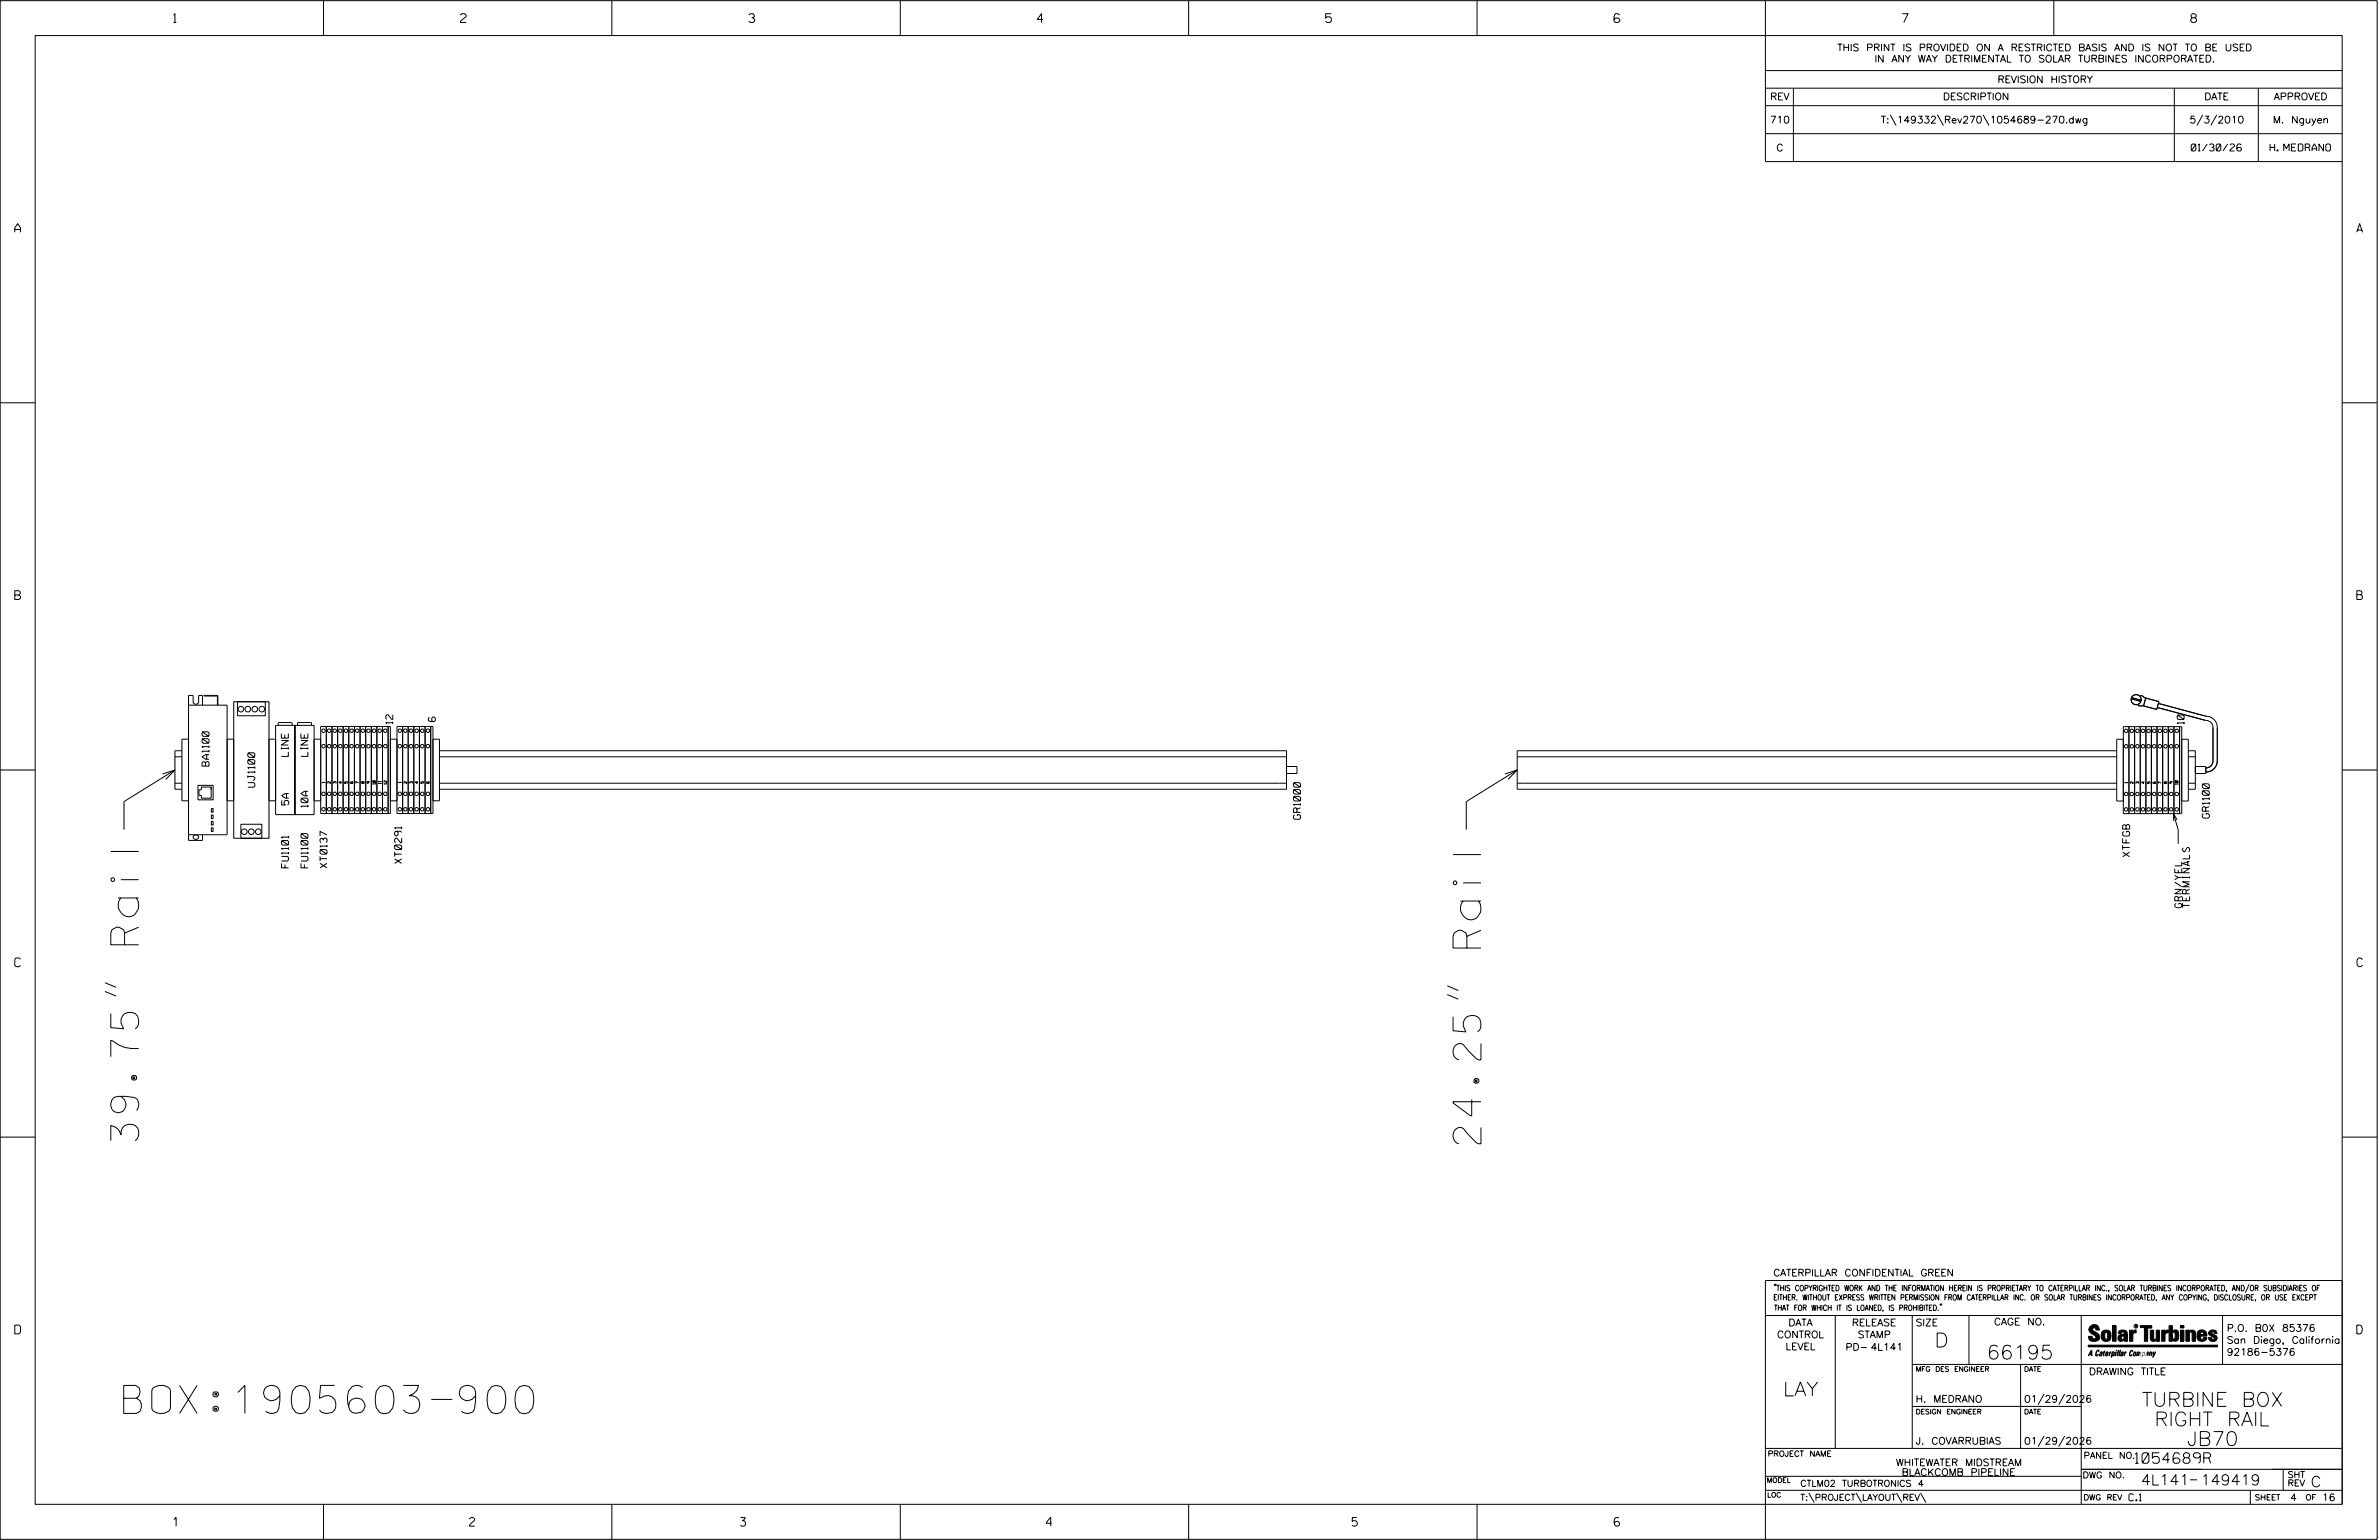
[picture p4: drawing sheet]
<svg xmlns="http://www.w3.org/2000/svg" width="864mm" height="559mm" viewBox="0 0 864 559" stroke-linecap="round" stroke-linejoin="round" font-family="sans-serif">
<defs><g id="words">
<g font-size="10.2">
<text x="50.4" y="413.9" transform="rotate(-90 50.4 413.9)">39.75&quot; Rail</text>
<text x="537.6" y="415" transform="rotate(-90 537.6 415)">24.25&quot; Rail</text>
<text x="44.9" y="512.9">BOX:1905603-900</text>
</g>
<g font-size="5.1">
<text x="702.3" y="488.8">D</text>
<text x="721.2" y="493.2">66195</text>
<text x="647.3" y="506.5">LAY</text>
<text x="777.5" y="510.3">TURBINE BOX</text>
<text x="782.1" y="517.4">RIGHT RAIL</text>
<text x="793.9" y="524.5">JB70</text>
</g>
<g font-size="3.8">
<text x="775.1" y="531">1054689R</text>
<text x="777.2" y="538.9">4L141</text>
<text x="798.8" y="538.9">149419</text>
<text x="838.8" y="539.5">C</text>
</g>
<g font-size="3.2">
<text x="63" y="8.2">1</text>
<text x="167.2" y="8.2">2</text>
<text x="271.8" y="8.2">3</text>
<text x="376.5" y="8.2">4</text>
<text x="481.2" y="8.2">5</text>
<text x="690.6" y="8.2">7</text>
<text x="795.3" y="8.2">8</text>
<text x="5.4" y="84.3">A</text>
<text x="855.5" y="84.3">A</text>
<text x="5.4" y="217.5">B</text>
<text x="855.6" y="217.5">B</text>
<text x="5.4" y="350.8">C</text>
<text x="855.6" y="350.8">C</text>
<text x="5.4" y="484">D</text>
<text x="855.6" y="484">D</text>
<text x="62.8" y="553.8">1</text>
<text x="170.4" y="553.8">2</text>
<text x="268.8" y="553.8">3</text>
<text x="379.8" y="553.8">4</text>
<text x="490.8" y="553.8">5</text>
<text x="585.9" y="553.8">6</text>
</g>
<g font-size="2.5">
<text x="666.9" y="18.5">THIS PRINT IS PROVIDED ON A RESTRICTED BASIS AND IS NOT TO BE USED</text>
<text x="680.5" y="22.6">IN ANY WAY DETRIMENTAL TO SOLAR TURBINES INCORPORATED.</text>
<text x="725.1" y="30">REVISION HISTORY</text>
<text x="642.6" y="36.3">REV</text>
<text x="705.3" y="36.3">DESCRIPTION</text>
<text x="800.2" y="36.3">DATE</text>
<text x="825.4" y="36.3">APPROVED</text>
<text x="642.5" y="44.7">710</text>
<text x="682.8" y="44.7">T:\149332\Rev270\1054689-270.dwg</text>
<text x="794.8" y="44.7">5/3/2010</text>
<text x="825.1" y="44.7">M. Nguyen</text>
<text x="644.8" y="54.8">C</text>
<text x="795.4" y="54.8">01/30/26</text>
<text x="824" y="54.8">H. MEDRANO</text>
<text x="142.6" y="262.7" transform="rotate(-90 142.6 262.7)">12</text>
<text x="158" y="261.8" transform="rotate(-90 158 261.8)">6</text>
<text x="792.9" y="262.7" transform="rotate(-90 792.9 262.7)">10</text>
<text x="104.7" y="274.5" transform="rotate(-90 104.7 274.5)">LINE</text>
<text x="111.8" y="274.5" transform="rotate(-90 111.8 274.5)">LINE</text>
<text x="75.9" y="278" transform="rotate(-90 75.9 278)">BA1100</text>
<text x="92.5" y="285.6" transform="rotate(-90 92.5 285.6)">UJ1100</text>
<text x="104.8" y="292.1" transform="rotate(-90 104.8 292.1)">5A</text>
<text x="111.8" y="292.9" transform="rotate(-90 111.8 292.9)">10A</text>
<text x="472.1" y="297.3" transform="rotate(-90 472.1 297.3)">GR1000</text>
<text x="802" y="296.9" transform="rotate(-90 802 296.9)">GR1100</text>
<text x="773.1" y="310.9" transform="rotate(-90 773.1 310.9)">XTFGB</text>
<text x="104.7" y="314.9" transform="rotate(-90 104.7 314.9)">FU1101</text>
<text x="111.8" y="314.9" transform="rotate(-90 111.8 314.9)">FU1100</text>
<text x="118.7" y="314.9" transform="rotate(-90 118.7 314.9)">XT0137</text>
<text x="145.8" y="313.3" transform="rotate(-90 145.8 313.3)">XT0291</text>
<text x="792" y="329.4" transform="rotate(-90 792 329.4)">GRN/YEL</text>
<text x="794.8" y="329.4" transform="rotate(-90 794.8 329.4)">TERMINALS</text>
<text x="643.8" y="463">CATERPILLAR CONFIDENTIAL GREEN</text>
<text x="645.1" y="485.5">CONTROL</text>
<text x="649.2" y="481.1">DATA</text>
<text x="672.3" y="481.1">RELEASE</text>
<text x="674.4" y="485.5">STAMP</text>
<text x="695.4" y="481.1">SIZE</text>
<text x="723.8" y="480.8">CAGE NO.</text>
<text x="808.4" y="483.1">P.O. B0X 85376</text>
<text x="648.2" y="489.8">LEVEL</text>
<text x="669.9" y="490">PD- 4L141</text>
<text x="808.4" y="487.5">San Diego, California</text>
<text x="808.4" y="491.8">92186-5376</text>
<text x="758.3" y="498.9">DRAWING TITLE</text>
<text x="695.4" y="508.9">H. MEDRANO</text>
<text x="734.8" y="508.9">01/29/2026</text>
<text x="695.4" y="524.1">J. COVARRUBIAS</text>
<text x="734.8" y="524.1">01/29/2026</text>
<text x="688.2" y="531.9">WHITEWATER MIDSTREAM</text>
<text x="690.3" y="535.5">BLACKCOMB PIPELINE</text>
<text x="772.8" y="544.6">C.1</text>
<text x="831.4" y="544.6">4</text>
<text x="842.9" y="544.6">16</text>
</g>
<g font-size="2.3">
<text x="756.4" y="529.2">PANEL NO.</text>
<text x="653.5" y="539.4">CTLM02 TURBOTRONICS 4</text>
<text x="756" y="536.3">DWG NO.</text>
<text x="830.4" y="539.3">REV</text>
<text x="830.4" y="536.2">SHT</text>
<text x="653.5" y="544.5">T:\PROJECT\LAYOUT\REV\</text>
</g>
<g font-size="2">
<text x="643.8" y="468.4">&quot;THIS COPYRIGHTED WORK AND THE INFORMATION HEREIN IS PROPRIETARY TO CATERPILLAR INC., SOLAR TURBINES INCORPORATED, AND/OR SUBSIDIARIES OF</text>
<text x="643.8" y="471.8">EITHER. WITHOUT EXPRESS WRITTEN PERMISSION FROM CATERPILLAR INC. OR SOLAR TURBINES INCORPORATED, ANY COPYING, DISCLOSURE, OR USE EXCEPT</text>
<text x="644" y="475.6">THAT FOR WHICH IT IS LOANED, IS PROHIBITED.&quot;</text>
<text x="641.7" y="528.5">PROJECT NAME</text>
<text x="756.3" y="544.3">DWG REV</text>
<text x="818.5" y="544.3">SHEET</text>
<text x="836.9" y="544.3">OF</text>
</g>
<g font-size="1.8">
<text x="695.4" y="497.6">MFG DES ENGINEER</text>
<text x="734.8" y="497.6">DATE</text>
<text x="695.4" y="513.1">DESIGN ENGINEER</text>
<text x="734.8" y="513.1">DATE</text>
<text x="641.3" y="538">MODEL</text>
<text x="641.5" y="543.3">LOC</text>
</g>
<g font-size="1">
<text x="117.9" y="284.1" transform="rotate(-90 117.9 284.1)">1</text>
<text x="120" y="284.3" transform="rotate(-90 120 284.3)">2</text>
<text x="122" y="284.3" transform="rotate(-90 122 284.3)">3</text>
<text x="124.1" y="284.3" transform="rotate(-90 124.1 284.3)">4</text>
<text x="126.1" y="284.3" transform="rotate(-90 126.1 284.3)">5</text>
<text x="128.1" y="284.3" transform="rotate(-90 128.1 284.3)">6</text>
<text x="132.2" y="284.3" transform="rotate(-90 132.2 284.3)">8</text>
<text x="134.3" y="284.3" transform="rotate(-90 134.3 284.3)">9</text>
<text x="136.3" y="284.6" transform="rotate(-90 136.3 284.6)">10</text>
<text x="138.3" y="284.4" transform="rotate(-90 138.3 284.4)">11</text>
<text x="140.4" y="284.6" transform="rotate(-90 140.4 284.6)">12</text>
<text x="145.6" y="284.1" transform="rotate(-90 145.6 284.1)">1</text>
<text x="147.7" y="284.3" transform="rotate(-90 147.7 284.3)">2</text>
<text x="149.7" y="284.3" transform="rotate(-90 149.7 284.3)">3</text>
<text x="151.7" y="284.3" transform="rotate(-90 151.7 284.3)">4</text>
<text x="153.8" y="284.3" transform="rotate(-90 153.8 284.3)">5</text>
<text x="772.3" y="284.1" transform="rotate(-90 772.3 284.1)">1</text>
<text x="774.4" y="284.3" transform="rotate(-90 774.4 284.3)">2</text>
<text x="776.4" y="284.3" transform="rotate(-90 776.4 284.3)">3</text>
<text x="778.4" y="284.3" transform="rotate(-90 778.4 284.3)">4</text>
<text x="780.5" y="284.3" transform="rotate(-90 780.5 284.3)">5</text>
<text x="782.5" y="284.3" transform="rotate(-90 782.5 284.3)">6</text>
<text x="784.6" y="284.3" transform="rotate(-90 784.6 284.3)">7</text>
<text x="786.6" y="284.3" transform="rotate(-90 786.6 284.3)">8</text>
<text x="788.6" y="284.3" transform="rotate(-90 788.6 284.3)">9</text>
<text x="790.7" y="284.6" transform="rotate(-90 790.7 284.6)">10</text>
</g>
<text font-size=".9" x="775.1" y="481.7">R</text>
</g></defs>
<g fill="none" stroke="#000" stroke-width=".36">
<path d="M.1 .2h862.8v558.4h-862.8zM12.8 12.9h837.4v533h-837.4zM117.4 .2v12.7M222.1 .2v12.7M326.8 .2v12.7M431.5 .2v12.7M536.2 .2v12.7M587.9 5.5l-.5-.5h-1l-.5 1v1.7l.5 .4h1l.6-.4v-.6l-.6-.5h-1l-.5 .5M640.9 .2v58.4h209.3M745.6 .2v12.7M640.9 25.6h209.3M640.9 32h209.3"/>
<path d="M640.9 38.3h209.3M651 32v26.6M789.3 32v26.6M819.8 32v26.6M640.9 48.5h209.3M686.2 41.7l2.1 3.8M703.3 41.7l2.2 3.8M719.9 41.7l2.1 3.8M799.6 41.7l-2.1 3.8M804.7 41.7l-2.2 3.8M.1 146.2h12.7M850.2 146.2h12.7"/>
<path d="M68.4 255.9h14v47h-14M73.5 255.9v-3.6h-1.4v2.4a1.02 1.02 0 0 1-1 .9 1.02 1.02 0 0 1-1-.9v-2.4h-1.7v52.6h5.1v-2M79.1 255.9v-3.6h-5.1v.3h4.9v3.3M84.8 254.6h12.8v49.6h-12.8zM86.2 254.6h10.1v5.1h-10.1zM773.6 253.6l3.5 .9M773.7 253.2l3.5 .9M776 256l2.3 .2M777 252.3l2.1 1M778.9 253.3l4.8 1.3-.8 2.8-4.8-1.2zM783.1 256.7l17.3 4.6a2.67 2.67 0 0 1 2.9 2.6v12.2a2.53 2.53 0 0 1-2.6 2.5M783.5 255.2l17.3 4.7a4 4 0 0 1 4.1 4v12.2a4.1 4.1 0 0 1-4.2 4"/>
<path d="M.1 279.4h12.7M63.5 274.6h2.5M63.5 279.4l-18.5 11.5v10.1M66 272.4h-2.5v14h2.5M68.4 268.2h-2.4v22.4h2.4M82.4 268.2h2.4v22.4h-2.4M100 268.2h-2.4v22.4h2.4M100 263.2h14v32.4h-14zM101 263.2l.2-1h4.7l.1 1M107 263.2v32.4M108 263.2l.2-1h4.7l.2 1M109.2 266.2v1.6h2.6v-1.6"/>
<path d="M110.5 266.6v1.2M114 268.2h2.4M116.4 263.6h25.3v31.6h-25.3zM118.5 263.6v31.6M120.5 263.6v31.6M122.6 263.6v31.6M124.6 263.6v31.6M126.6 263.6v31.6M128.7 263.6v31.6M130.7 263.6v31.6M132.8 263.6v31.6M134.8 263.6v31.6"/>
<path d="M136.8 263.6v31.6M138.9 263.6v31.6M140.9 263.6v31.6M141.7 268.2h2.4M144.1 263.6h13.1v31.6h-13.1zM146.2 263.6v31.6M148.2 263.6v31.6M150.2 263.6v31.6M152.3 263.6v31.6M154.3 263.6v31.6M156.4 263.6v31.6M157.2 268.2h2.3v22.4h-2.3"/>
<path d="M159.5 272.4h307.5v14h-307.5M159.5 274.6h307.5M467 278.1h3.8v2.6h-3.8M550.8 274.6h217.6M550.8 279.4l-18.5 11.5v10.1M768.4 272.4h-217.6v14h217.6M770.8 263.7h21.2v31.5h-21.2zM770.8 268.3h-2.4v22.4h2.4M772.8 263.7v31.5M774.9 263.7v31.5M776.9 263.7v31.5M779 263.7v31.5"/>
<path d="M781 263.7v31.5M783 263.7v31.5M785.1 263.7v31.5M787.1 263.7v31.5M789.2 263.7v31.5M791.2 263.7v31.5M792 268.3h2.4v22.4h-2.4M794.4 272.4h2.5v14h-2.5M794.4 274.6h2.5M796.9 278.1h3.8v2.6h-3.8M850.2 279.4h12.7M59 280.8l4.5-1.4-3.3 3.4"/>
<path d="M63.5 284.2h2.5M71.9 285h5.5v5.2h-5.5zM76.7 285.6v4h-3.6v-1h-.9v-2h.9v-1h3.6v1M76.7 293.4h.7v1.3h-.7zM76.7 295.7h.7v1.3h-.7zM76.7 298.1h.7v1.3h-.7zM87.5 299.1h7.5v5.1h-7.5zM111 287.1v1.7M111.8 287.1h-1.3l-1.2 .8 1.2 .9h1.3M114 290.6h2.4M130.2 284.1l-1-.5v.7M141.7 290.6h2.4"/>
<path d="M155 283.6l-.2 .5 .4 .2h.5l.1-.5h-.5l.2 .5M159.5 284.2h307.5M546.3 280.8l4.5-1.4-3.3 3.4M550.8 284.2h217.6M789 295.2l1.7 6v5M790.3 297.5l-1.3-2.3 .1 2.7M794.4 284.2h2.5M76.7 300.4h.7v1.3h-.7zM38.1 359.8l4 1.6M38.1 356.6l4 1.6M525.4 357.7l4 1.7M525.4 360.9l4 1.6"/>
<path d="M.1 412.6h12.7M850.2 412.6h12.7M640.9 477.3h209.3M644.2 466.1l-.1 .4M644.7 466.1l-.2 .4M666.2 477.3v48.3M694.2 477.3v48.3M704.4 473.3l-.1 .4M704.8 473.3l-.1 .4M714.8 477.3v17.8M755.5 477.3v68.6M806.8 477.3v17.8"/>
<path d="M816.5 466l-1.4 3.1M850.2 464.6h-209.3v94M850.2 464.8v81.1M694.2 495.1h156M733.5 495.1v30.5M758.6 481.4a2.02 2.02 0 0 1 3.1-.1l.5 1.3h-1.3l-.2-.6-.4-.2-.6 .1-.1 .4 .4 .7a2.46 2.46 0 0 1 2.2 2.9 2.83 2.83 0 0 1-3.8 .3l-.3-1.3h1.3l.2 .7 .6 .3 .5-.2 .2-.5-.4-.6-1.9-1.2-.4-.9zM759.2 491.3h-.7l.7-1.2v1.9h.2l-.1-2.1-1.3 2.1 .5-.5h.7M761.3 490l.3-.2 .4 .3-.1 .3-.3-.4-.4 .3-.3 1.6h.4l.4-.5-.3 .6-.4 .1-.3-.4zM762.6 490.6l.5-.1-.1 1.4h-.9a.74 .74 0 0 1 .9-.8l-.3 .7-.5 .1 .2-.5 .6-.2v-.5l-.7 .2zM763 483.2a2.17 2.17 0 0 1 3.1 0l.3 1.4-.3 1.5a2.17 2.17 0 0 1-3.1 0l-.3-1.5zM763.6 490.5l.4-.4 .2 .6h-.3l-.3 .9 .2 .4-.3-.1zM764.1 483.7l.5-.4 .4 .3v2.2l-.4 .2-.5-.2z"/>
<path d="M764.6 491.1l.6 .2v-.7l-.4-.1-.4 .6-.1 .8h.6M764.6 491.1l-.1 .8h.4M764.6 482.6v.8M764.8 490.7l.4 .1v.3h-.6zM765 491.5l-.1 .4zM766 490.5l-.5 1.5zM766 490.8l.4-.3-.4 .4M766.9 481h1.3v5.7h-1.3zM767 490.8l.5 .1-.3 .8-.4 .2zM767.3 490.5h-.5l-.5 2M767.3 490.5a.8 .8 0 0 1 .2 1 .8 .8 0 0 1-.9 .4l-.1 .6M767.3 490.5l-.1 .2"/>
<path d="M768.1 490.5l-.4 1.5zM768.2 489.9h.3l-.1 .2h-.2zM769 489.9l-.5 2.1zM769.7 489.9l-.6 2.1zM770.1 491.4l.5-.3-.5 .8zM770.4 491.9h.1M770.6 491.1l.1-.4-.7 .2 .1-.3 .6-.1 .2 .3-.5 1.1M770.6 491.1a.74 .74 0 0 0-.8 .8h.6M771 484.8h-.7l-.3 .6 .4 .7 .5-.3 .1-2.4h-.8l-.1 .4h-1.2a1.71 1.71 0 0 1 1.8-1.3 1.71 1.71 0 0 1 1.6 1.4v2.8h-1.1l-.1-.6M771 484.2l-1.5 .1a1.41 1.41 0 0 0 0 2.4l.5 .1 1.1-.7M771.2 486.1h-.1M771.4 490.5l.1 .3 .4-.3-.9 1.5z"/>
<path d="M771.5 490.8h.1M773 482.7h1.2v.5l.5-.5 .7-.1v1h-.6l-.5 .4-.1 2.7h-1.2zM773.3 490.3l.6-.4 .4 .2-.1 .4-.3-.4a1.28 1.28 0 0 0-.5 1.8l.6-.4-.1 .4-.8 .1zM774.7 490.8l.5-.3a.88 .88 0 0 1 .2 .9 .88 .88 0 0 1-.7 .7l-.2-.2zM774.8 490.9h.5l-.3 1h-.3l-.2-.2zM775.2 490.5l-.1 .2M776.8 481h4.3v.9h-1.5v4.8h-1.3M776.8 490.6l-.8 .2v-.3l-.4 1.5 .8-1.3v1.3l.3-1.2M779.3 491.1h.4M779.6 490.5h.3l-.3 1.4M779.6 490.7h.2l-.1 .4M779.7 491.1l-.1 .4"/>
<path d="M779.7 491.1l-.4 .2M780.1 492l.4-1.5 .1 .3 .3-.3 .3 .2-.3 1.3v-1.3l-.7 1.3M780.6 482.7h1.2v2.7l.1 .4 .4 .3 .4-.7v-2.7h1.2l.1 4h-1.3v-.5l-1.1 .6-.7-.3-.3-.7zM781.6 492.5l1-2-.8 1.3-.2-1.3-.2 2M784.7 482.7h1.2v.5l.5-.5 .7-.1v1h-.5l-.6 .4-.1 2.7h-1.2zM787.4 481h1.2v2a1.4 1.4 0 0 1 2.2 .2l.1 1.4-.4 1.9-1.5 .1-.4-.5v-1l.5 .9 .5-.3v-2.1l-.5-.4-.5 .7v2.8h-1.2zM791.5 482.7h1.3v4h-1.3zM791.5 481h1.3v.9h-1.3zM793.5 482.7h1.3v.4l.7-.5 1.1 .2 .4 .6v3.3h-1.2l-.3-3.4-.7 .2v3.2h-1.3zM794.8 483.1h.1M797.7 483.2a1.92 1.92 0 0 1 2.4-.5 1.92 1.92 0 0 1 1 2.1h-2.3v.8l.6 .5 .5-.3v-.5h1.2a1.83 1.83 0 0 1-2.1 1.4 1.83 1.83 0 0 1-1.5-2.1zM798.8 484.2v.6"/>
<path d="M799.1 483.4h.6l.2 .8h-1.1zM804.6 482.9a1.84 1.84 0 0 0-2.9 .8 3.3 3.3 0 0 0 2.2 1.9l-.5 .5-.4-.3-.1-.4h-1.2l.1 .6a1.92 1.92 0 0 0 2.9 .4M804.9 483.8h-1.2l-.2-.6-.5 .1-.1 .3 .1 .3 1.8 .9M805.1 488.1h-47.1v.6h47.1M694.2 510.3h61.3M742 505.8l-2.2 3.9M749.5 505.8l-2.2 3.9M640.9 525.6h209.2M640.9 535.7h114.6M742 521.1l-2.2 3.8M749.5 521.1l-2.2 3.8M755.5 533.2h94.7"/>
<path d="M795 537h2.6M828.8 533.2v7.6M117.4 545.9v12.7M222.1 545.9v12.7M326.8 545.9v12.7M431.5 545.9v12.7M536.2 545.9v12.7M640.9 540.8h209.3M656.6 541.7l2 3.5M673.8 541.7l1.9 3.5M688.4 541.7l2 3.5M697.2 541.7l1.9 3.5"/>
<path d="M816.9 541v4.9M863.5 558h.1"/>
<circle cx="87.5" cy="257.3" r="1.02"/>
<circle cx="90" cy="257.3" r="1.02"/>
<circle cx="92.5" cy="257.3" r="1.02"/>
<circle cx="95" cy="257.3" r="1.02"/>
<circle cx="775.4" cy="253.9" r="1.83"/>
<circle cx="117.4" cy="270.8" r=".64"/>
<circle cx="117.4" cy="265.1" r=".64"/>
<circle cx="119.5" cy="270.8" r=".64"/>
<circle cx="119.5" cy="265.1" r=".64"/>
<circle cx="121.5" cy="270.7" r=".63"/>
<circle cx="121.5" cy="265.1" r=".63"/>
<circle cx="123.5" cy="270.8" r=".64"/>
<circle cx="123.5" cy="265.1" r=".64"/>
<circle cx="125.6" cy="270.8" r=".64"/>
<circle cx="125.6" cy="265.1" r=".64"/>
<circle cx="127.6" cy="270.8" r=".64"/>
<circle cx="127.6" cy="265.1" r=".64"/>
<circle cx="129.7" cy="270.8" r=".64"/>
<circle cx="129.7" cy="265.1" r=".64"/>
<circle cx="131.7" cy="270.8" r=".64"/>
<circle cx="131.7" cy="265.1" r=".64"/>
<circle cx="133.8" cy="270.8" r=".63"/>
<circle cx="133.8" cy="265.1" r=".63"/>
<circle cx="135.8" cy="270.8" r=".64"/>
<circle cx="135.8" cy="265.1" r=".64"/>
<circle cx="137.8" cy="270.8" r=".64"/>
<circle cx="137.8" cy="265.1" r=".64"/>
<circle cx="139.9" cy="265.1" r=".64"/>
<circle cx="139.9" cy="270.8" r=".64"/>
<circle cx="145.1" cy="270.8" r=".63"/>
<circle cx="145.1" cy="265.1" r=".63"/>
<circle cx="147.1" cy="270.8" r=".64"/>
<circle cx="147.1" cy="265.1" r=".64"/>
<circle cx="149.2" cy="270.8" r=".64"/>
<circle cx="149.2" cy="265.1" r=".64"/>
<circle cx="151.2" cy="270.8" r=".64"/>
<circle cx="151.2" cy="265.1" r=".64"/>
<circle cx="153.3" cy="270.8" r=".64"/>
<circle cx="153.3" cy="265.1" r=".64"/>
<circle cx="155.3" cy="270.8" r=".64"/>
<circle cx="155.3" cy="265.1" r=".64"/>
<circle cx="771.8" cy="270.8" r=".64"/>
<circle cx="771.8" cy="265.2" r=".64"/>
<circle cx="773.9" cy="270.8" r=".64"/>
<circle cx="773.9" cy="265.2" r=".64"/>
<circle cx="775.9" cy="270.8" r=".64"/>
<circle cx="775.9" cy="265.2" r=".64"/>
<circle cx="777.9" cy="270.8" r=".64"/>
<circle cx="777.9" cy="265.2" r=".64"/>
<circle cx="780" cy="270.8" r=".64"/>
<circle cx="780" cy="265.2" r=".64"/>
<circle cx="782" cy="270.8" r=".64"/>
<circle cx="782" cy="265.2" r=".64"/>
<circle cx="784" cy="270.8" r=".64"/>
<circle cx="784" cy="265.2" r=".64"/>
<circle cx="786.1" cy="270.8" r=".64"/>
<circle cx="786.1" cy="265.2" r=".64"/>
<circle cx="788.1" cy="270.8" r=".64"/>
<circle cx="788.1" cy="265.2" r=".64"/>
<circle cx="790.2" cy="270.8" r=".64"/>
<circle cx="790.2" cy="265.2" r=".64"/>
<circle cx="117.4" cy="288" r=".64"/>
<circle cx="117.4" cy="293.7" r=".64"/>
<circle cx="119.5" cy="293.7" r=".64"/>
<circle cx="119.5" cy="288" r=".64"/>
<circle cx="121.5" cy="288" r=".63"/>
<circle cx="121.5" cy="293.6" r=".63"/>
<circle cx="123.5" cy="288" r=".64"/>
<circle cx="123.5" cy="293.7" r=".64"/>
<circle cx="125.6" cy="288" r=".64"/>
<circle cx="125.6" cy="293.7" r=".64"/>
<circle cx="127.6" cy="288" r=".64"/>
<circle cx="127.6" cy="293.7" r=".64"/>
<circle cx="129.7" cy="288" r=".64"/>
<circle cx="129.7" cy="293.7" r=".64"/>
<circle cx="131.7" cy="288" r=".64"/>
<circle cx="131.7" cy="293.7" r=".64"/>
<circle cx="133.8" cy="288" r=".63"/>
<circle cx="133.8" cy="293.6" r=".63"/>
<circle cx="135.8" cy="293.7" r=".64"/>
<circle cx="135.8" cy="288" r=".64"/>
<circle cx="137.8" cy="288" r=".64"/>
<circle cx="137.8" cy="293.7" r=".64"/>
<circle cx="139.9" cy="288" r=".64"/>
<circle cx="139.9" cy="293.7" r=".64"/>
<circle cx="145.1" cy="288" r=".63"/>
<circle cx="145.1" cy="293.6" r=".63"/>
<circle cx="147.1" cy="288" r=".64"/>
<circle cx="147.1" cy="293.7" r=".64"/>
<circle cx="149.2" cy="288" r=".64"/>
<circle cx="149.2" cy="293.7" r=".64"/>
<circle cx="151.2" cy="288" r=".64"/>
<circle cx="151.2" cy="293.7" r=".64"/>
<circle cx="153.3" cy="288" r=".64"/>
<circle cx="153.3" cy="293.7" r=".64"/>
<circle cx="155.3" cy="288" r=".64"/>
<circle cx="155.3" cy="293.7" r=".64"/>
<circle cx="771.8" cy="288.1" r=".63"/>
<circle cx="771.8" cy="293.7" r=".64"/>
<circle cx="773.8" cy="288.1" r=".63"/>
<circle cx="773.9" cy="293.7" r=".64"/>
<circle cx="775.9" cy="288.1" r=".63"/>
<circle cx="775.9" cy="293.7" r=".64"/>
<circle cx="777.9" cy="288.1" r=".63"/>
<circle cx="777.9" cy="293.7" r=".64"/>
<circle cx="780" cy="288.1" r=".63"/>
<circle cx="780" cy="293.7" r=".64"/>
<circle cx="782" cy="288.1" r=".63"/>
<circle cx="782" cy="293.7" r=".64"/>
<circle cx="784" cy="288.1" r=".63"/>
<circle cx="784" cy="293.7" r=".64"/>
<circle cx="786.1" cy="288.1" r=".63"/>
<circle cx="786.1" cy="293.7" r=".64"/>
<circle cx="788.1" cy="288.1" r=".63"/>
<circle cx="788.1" cy="293.7" r=".64"/>
<circle cx="790.2" cy="288.1" r=".63"/>
<circle cx="790.2" cy="293.7" r=".64"/>
<circle cx="71" cy="303.7" r=".94"/>
<circle cx="88.7" cy="301.8" r="1.02"/>
<circle cx="91.2" cy="301.8" r="1.02"/>
<circle cx="93.8" cy="301.8" r="1.02"/>
<circle cx="775.4" cy="481.2" r=".69"/>
</g>
<g fill="#000">
<path d="M768.1 490.5l-.4 1.5zM768.2 489.9h.3l-.1 .2h-.2zM769 489.9l-.5 2.1zM769.7 489.9l-.6 2.1zM791.5 481h1.3v.9h-1.3zM791.5 482.7h1.3v4h-1.3zM758 488.1h47.1v.6h-47.1z"/>
<path d="M759.2 489.9l-1.2 2.1 .5-.5h.7v.5h.2zM759.2 490.1v1.2h-.7z" fill-rule="evenodd"/>
<path d="M758.6 481.4a2.02 2.02 0 0 1 3.1-.1l.5 1.3h-1.3l-.2-.6-.4-.2-.6 .1-.1 .4 .4 .7a2.46 2.46 0 0 1 2.2 2.9 2.83 2.83 0 0 1-3.8 .3l-.3-1.3h1.3l.2 .7 .6 .3 .5-.2 .2-.5-.4-.6-1.9-1.2-.4-.9z" fill-rule="evenodd"/>
<path d="M761.3 490l.3-.2 .4 .3-.1 .3-.3-.4-.4 .3-.3 1.6h.4l.4-.5-.3 .6-.4 .1-.3-.4z" fill-rule="evenodd"/>
<path d="M762.6 490.6l.5-.1-.1 1.4h-.9a.74 .74 0 0 1 .9-.8l-.6 .3-.2 .5 .5-.1 .3-.6v-.5l-.7 .2z" fill-rule="evenodd"/>
<path d="M763.6 490.5l.4-.4 .2 .6h-.3l-.3 .9 .2 .4-.3-.1z" fill-rule="evenodd"/>
<path d="M764.8 490.5l.5 .3-.1 .5h-.6l.6-.2v-.3l-.4-.1-.3 1.2h.4l.3-.4-.6 .6-.3-.2v-.4z" fill-rule="evenodd"/>
<path d="M763 483.2a2.17 2.17 0 0 1 3.1 0l.3 1.4-.3 1.5a2.17 2.17 0 0 1-3.1 0l-.3-1.5zM764.1 483.7v2.1l.5 .2 .4-.2v-2.2l-.4-.3z" fill-rule="evenodd"/>
<path d="M766 490.5v.3l.4-.1-.4 .2-.5 1.1z" fill-rule="evenodd"/>
<path d="M766.8 490.5l-.5 2 .3-.6a.71 .71 0 0 0 .9-.5 .71 .71 0 0 0-.4-.9zM767 490.8l.5 .1-.3 .8-.4 .2z" fill-rule="evenodd"/>
<path d="M766.9 481h1.3v5.7h-1.3z" fill-rule="evenodd"/>
<path d="M770.1 490.6l.6-.1 .2 .3-.4 1.2-.5 .1-.2-.5 .3-.5h.5l-.7 .5v.3l.4-.1 .4-.9-.5-.2-.2 .2z" fill-rule="evenodd"/>
<path d="M769.4 482.8l-.5 1h1.2l.1-.4h.8v.8l-1.5 .1a1.41 1.41 0 0 0 0 2.4l.5 .1 1.1-.7 .1 .6h1.1v-2.8a1.79 1.79 0 0 0-2.4-1.2zM770.3 484.8h.7l-.1 1-.5 .3-.4-.7z" fill-rule="evenodd"/>
<path d="M771.4 490.5l.1 .3 .4-.3-.9 1.5z" fill-rule="evenodd"/>
<path d="M773 482.7h1.2v.5l.5-.5 .7-.1v1h-.6l-.5 .4-.1 2.7h-1.2z" fill-rule="evenodd"/>
<path d="M773.3 490.3l.6-.4 .4 .2-.1 .4-.3-.4a1.28 1.28 0 0 0-.5 1.8l.6-.4-.3 .5h-.6z" fill-rule="evenodd"/>
<path d="M774.7 490.8l-.2 1.1h.7a.96 .96 0 0 0 0-1.4zM774.8 490.9h.5l-.1 .6-.5 .4-.2-.2z" fill-rule="evenodd"/>
<path d="M776 490.5v.3l.4-.3 .2 .3 .7-.2-.3 1.4v-1.3l-.6 1.3v-1.3l-.8 1.3z" fill-rule="evenodd"/>
<path d="M776.8 481h4.3v.9h-1.5v4.8h-1.3v-4.8h-1.5z" fill-rule="evenodd"/>
<path d="M777.9 490.5l-.5 2 .3-.6a.71 .71 0 0 0 .9-.5 .71 .71 0 0 0-.4-.9zM778.1 490.8l.3-.1 .1 .4-.5 .8-.2-.5z" fill-rule="evenodd"/>
<path d="M779.3 490.6l.6-.1-.3 1.5-.7-.1a.67 .67 0 0 1 .8-.8l-.6 .3-.1 .5 .4-.1 .4-.9-.4-.2-.3 .2z" fill-rule="evenodd"/>
<path d="M780.5 490.5l.1 .3 .3-.3 .3 .2-.3 1.3v-1.3l-.8 1.3z" fill-rule="evenodd"/>
<path d="M780.6 482.7h1.2v2.7l.1 .4 .4 .3 .4-.7v-2.7h1.2l.1 4h-1.3v-.5l-1.1 .6-.7-.3-.3-.7z" fill-rule="evenodd"/>
<path d="M781.6 490.5l.2 1.3 .8-1.3-1.2 2z" fill-rule="evenodd"/>
<path d="M784.7 482.7h1.2v.5l.5-.5 .7-.1v1h-.5l-.6 .4-.1 2.7h-1.2z" fill-rule="evenodd"/>
<path d="M787.4 481h1.2v2a1.4 1.4 0 0 1 2.2 .2l.1 1.4-.4 1.9-1.5 .1-.4-.5v-1l.5 .9 .5-.3v-2.1l-.5-.4-.5 .7v2.8h-1.2z" fill-rule="evenodd"/>
<path d="M793.5 482.7h1.3v.4a1.29 1.29 0 0 1 2.2 .3v3.3h-1.2l-.3-3.4-.7 .2v3.2h-1.3z" fill-rule="evenodd"/>
<path d="M797.7 483.2a1.92 1.92 0 0 1 2.4-.5 1.92 1.92 0 0 1 1 2.1h-2.3v.8l.6 .5 .5-.3v-.5h1.2a1.83 1.83 0 0 1-2.1 1.4 1.83 1.83 0 0 1-1.5-2.1zM799.1 483.4l-.3 .8h1.1l-.2-.8z" fill-rule="evenodd"/>
<path d="M801.9 483.2a1.94 1.94 0 0 1 3 .1v.5h-1.2l-.2-.6-.5 .1-.1 .3 .1 .3 1.8 .9a1.2 1.2 0 0 1 .1 1.3 1.2 1.2 0 0 1-1.2 .7l-1.6-.4-.4-1h1.2l.1 .4 .4 .3 .5-.5a3.3 3.3 0 0 1-2.2-1.9z" fill-rule="evenodd"/>
<circle cx="761.4" cy="492" r=".07"/>
<circle cx="762.2" cy="485.1" r=".07"/>
<circle cx="769.3" cy="492" r=".07"/>
<circle cx="773.1" cy="486.7" r=".07"/>
<circle cx="791.5" cy="486.7" r=".07"/>
<circle cx="791.5" cy="481" r=".07"/>
<circle cx="794.8" cy="486.7" r=".07"/>
</g>
<use href="#words"/>
</svg>
